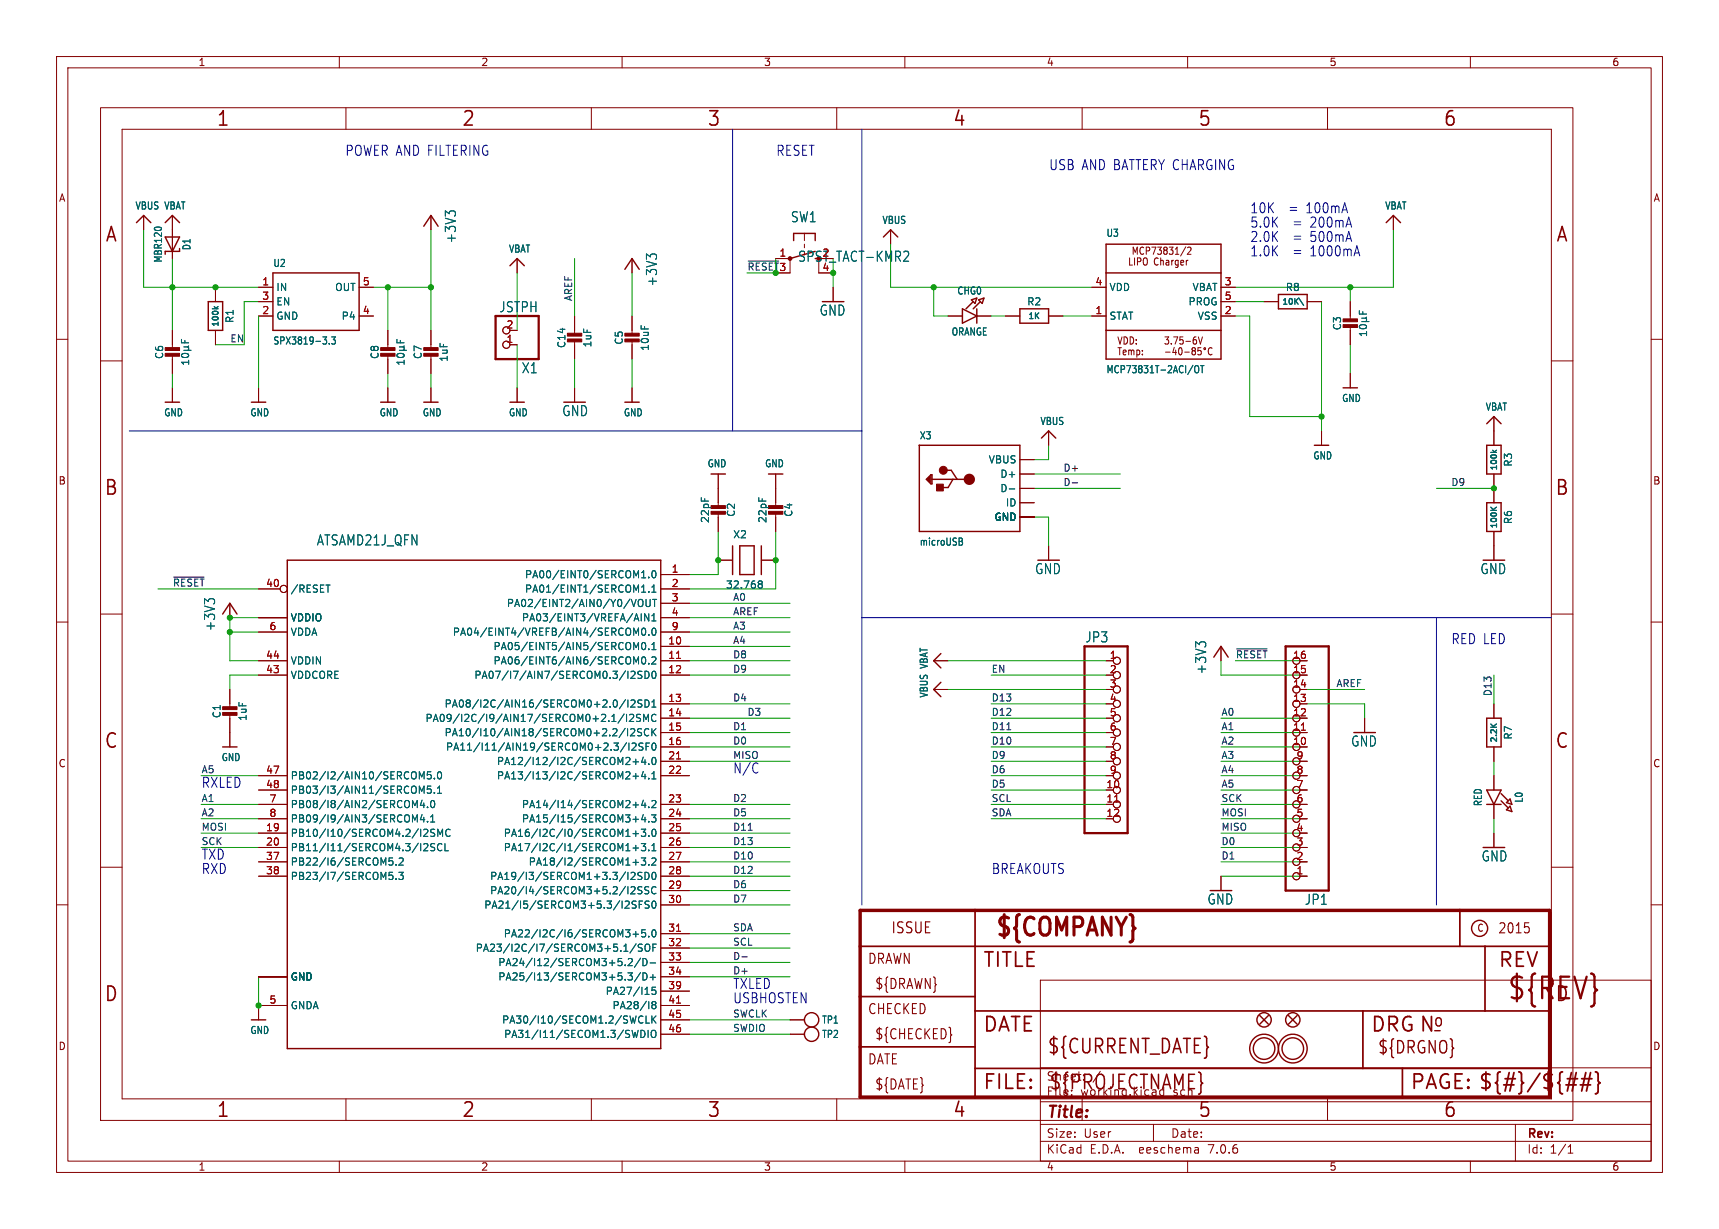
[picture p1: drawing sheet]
<svg xmlns="http://www.w3.org/2000/svg" width="304mm" height="217mm" viewBox="0 0 304 217" stroke-linecap="round" stroke-linejoin="round" font-family="sans-serif">
<defs><g id="words">
<text font-size="5.3" fill="#840000" x="266.4" y="177.3">${REV}</text>
<text font-size="4.4" fill="#840000" x="175.7" y="166.3">${COMPANY}</text>
<g font-size="3.5" fill="#840000">
<text x="38.2" y="22.7">1</text>
<text x="81.6" y="22.7">2</text>
<text x="125" y="22.7">3</text>
<text x="168.4" y="22.7">4</text>
<text x="211.8" y="22.7">5</text>
<text x="255.1" y="22.7">6</text>
<text x="18.5" y="43.1">A</text>
<text x="275" y="43.1">A</text>
<text x="18.3" y="87.9">B</text>
<text x="274.9" y="87.9">B</text>
<text x="18.3" y="132.7">C</text>
<text x="274.9" y="132.7">C</text>
<text x="173.7" y="171.4">TITLE</text>
<text x="264.8" y="171.4">REV</text>
<text x="18.3" y="177.4">D</text>
<text x="274.9" y="177.4">D</text>
<text x="173.7" y="182.9">DATE</text>
<text x="242.3" y="182.9">DRG N</text>
<text x="185.1" y="186.7">${CURRENT_DATE}</text>
<text x="38.2" y="197.9">1</text>
<text x="81.6" y="197.9">2</text>
<text x="125" y="197.9">3</text>
<text x="168.4" y="197.9">4</text>
<text x="173.7" y="193">FILE:</text>
<text x="185.4" y="193">${PROJECTNAME}</text>
<text x="211.8" y="197.9">5</text>
<text x="249.3" y="193">PAGE: ${#}/${##}</text>
<text x="255.1" y="197.9">6</text>
</g>
<g font-size="3" fill="#840000">
<text x="253.4" y="181.9">o</text>
<text x="243.5" y="186.6">${DRGNO}</text>
</g>
<text font-size="2.8" fill="#840000" x="185" y="198.2">Title:</text>
<text font-size="2.7" fill="#840000" x="157.5" y="165.3">ISSUE</text>
<g font-size="2.5" fill="#0000c2">
<text x="61" y="27.7">POWER AND FILTERING</text>
<text x="137.2" y="27.7">RESET</text>
<text x="185.4" y="30.2">USB AND BATTERY CHARGING</text>
<text x="221" y="37.9">10K</text>
<text x="221" y="40.4">5.0K</text>
<text x="228" y="37.9">=</text>
<text x="228.7" y="40.4">=</text>
<text x="231.2" y="37.9">100mA</text>
<text x="231.9" y="40.4">200mA</text>
<text x="221" y="45.5">1.0K</text>
<text x="221" y="42.9">2.0K</text>
<text x="228.7" y="45.5">=</text>
<text x="228.7" y="42.9">=</text>
<text x="231.9" y="45.5">1000mA</text>
<text x="231.9" y="42.9">500mA</text>
<text x="256.5" y="114.1">RED LED</text>
<text x="129.5" y="136.9">N/C</text>
<text x="35.6" y="139.5">RXLED</text>
<text x="35.6" y="152.2">TXD</text>
<text x="35.6" y="154.7">RXD</text>
<text x="175.3" y="154.7">BREAKOUTS</text>
<text x="129.5" y="177.6">USBHOSTEN</text>
<text x="129.5" y="175">TXLED</text>
</g>
<g font-size="2.5" fill="#006464">
<text x="139.8" y="39.5">SW1</text>
<text x="80.8" y="43.1" transform="rotate(-90 80.8 43.1)">+3V3</text>
<text x="116.4" y="50.7" transform="rotate(-90 116.4 50.7)">+3V3</text>
<text x="88.2" y="55.4">JSTPH</text>
<text x="144.8" y="56">GND</text>
<text x="92.2" y="66.2">X1</text>
<text x="99.3" y="73.8">GND</text>
<text x="55.9" y="96.7">ATSAMD21J_QFN</text>
<text x="182.9" y="101.7">GND</text>
<text x="261.7" y="101.7">GND</text>
<text x="38.2" y="111.7" transform="rotate(-90 38.2 111.7)">+3V3</text>
<text x="191.8" y="113.8">JP3</text>
<text x="213.5" y="119.3" transform="rotate(-90 213.5 119.3)">+3V3</text>
<text x="238.8" y="132.2">GND</text>
<text x="261.9" y="152.5">GND</text>
<text x="213.4" y="160.2">GND</text>
<text x="230.6" y="160.2">JP1</text>
</g>
<g font-size="2.5" fill="#840000">
<text x="141" y="46.5">SPST_TACT-KMR2</text>
<text x="264.8" y="165.3">2015</text>
<text x="153.4" y="170.7">DRAWN</text>
<text x="153.4" y="179.6">CHECKED</text>
<text x="154.6" y="175.2">${DRAWN}</text>
<text x="154.6" y="184">${CHECKED}</text>
<text x="153.4" y="188.5">DATE</text>
<text x="154.6" y="192.9">${DATE}</text>
</g>
<g font-size="2.1" fill="#840000">
<text x="185" y="191.3">Sheet:</text>
<text x="193.2" y="191.3">/</text>
<text x="185" y="194">File:</text>
<text x="191" y="194">working.kicad_sch</text>
<text x="185" y="201.4">Size:</text>
<text x="191.6" y="201.4">User</text>
<text x="207" y="201.4">Date:</text>
<text x="270" y="201.6">Rev:</text>
<text x="185" y="204.2">KiCad</text>
<text x="192.7" y="204.2">E.D.A.</text>
<text x="201.6" y="204.2">eeschema</text>
<text x="213.9" y="204.2">7.0.6</text>
<text x="270" y="204.2">Id:</text>
<text x="274" y="204.2">1/1</text>
</g>
<g font-size="1.8" fill="#840000">
<text x="35" y="11.9">1</text>
<text x="85" y="11.9">2</text>
<text x="135" y="11.9">3</text>
<text x="185" y="11.9">4</text>
<text x="235" y="11.9">5</text>
<text x="285" y="11.9">6</text>
<text x="10.3" y="35.9">A</text>
<text x="292.3" y="35.9">A</text>
<text x="199.4" y="47.2">LIPO Charger</text>
<text x="200" y="45.3">MCP73831/2</text>
<text x="197.5" y="63">Temp:</text>
<text x="197.5" y="61.1">VDD:</text>
<text x="205.7" y="61.1">3.75-6V</text>
<text x="10.3" y="85.9">B</text>
<text x="292.2" y="85.9">B</text>
<text x="10.3" y="135.9">C</text>
<text x="292.2" y="135.9">C</text>
<text x="261.1" y="165">C</text>
<text x="10.3" y="185.9">D</text>
<text x="292.2" y="185.9">D</text>
<text x="35" y="207.2">1</text>
<text x="85" y="207.2">2</text>
<text x="135" y="207.2">3</text>
<text x="185" y="207.2">4</text>
<text x="235" y="207.2">5</text>
<text x="285" y="207.2">6</text>
</g>
<g font-size="1.8" fill="#006464">
<text x="23.8" y="37.3">VBUS VBAT</text>
<text x="155.9" y="39.8">VBUS</text>
<text x="244.8" y="37.3">VBAT</text>
<text x="28.8" y="46.5" transform="rotate(-90 28.8 46.5)">MBR120</text>
<text x="33.9" y="44.4" transform="rotate(-90 33.9 44.4)">D1</text>
<text x="48.2" y="47.4">U2</text>
<text x="89.9" y="44.9">VBAT</text>
<text x="195.6" y="42.1">U3</text>
<text x="48.8" y="51.7">IN</text>
<text x="59.2" y="51.7">OUT</text>
<text x="169.2" y="52.3">CHG0</text>
<text x="196.1" y="51.7">VDD</text>
<text x="210.8" y="51.7">VBAT</text>
<text x="227.3" y="51.7">R8</text>
<text x="41.5" y="57.2" transform="rotate(-90 41.5 57.2)">R1</text>
<text x="48.8" y="56.7">GND</text>
<text x="48.8" y="54.2">EN</text>
<text x="60.3" y="56.7">P4</text>
<text x="168.2" y="59.5">ORANGE</text>
<text x="181.5" y="54.2">R2</text>
<text x="196.1" y="56.7">STAT</text>
<text x="210" y="54.2">PROG</text>
<text x="211.7" y="56.7">VSS</text>
<text x="237.3" y="58.5" transform="rotate(-90 237.3 58.5)">C3</text>
<text x="29.1" y="63.6" transform="rotate(-90 29.1 63.6)">C6</text>
<text x="48.2" y="61.1">SPX3819-3.3</text>
<text x="67.2" y="63.6" transform="rotate(-90 67.2 63.6)">C8</text>
<text x="74.8" y="63.6" transform="rotate(-90 74.8 63.6)">C7</text>
<text x="79.4" y="64.1" transform="rotate(-90 79.4 64.1)">1uF</text>
<text x="100.2" y="61.7" transform="rotate(-90 100.2 61.7)">C14</text>
<text x="104.8" y="61.5" transform="rotate(-90 104.8 61.5)">1uF</text>
<text x="110.3" y="61.1" transform="rotate(-90 110.3 61.1)">C5</text>
<text x="114.9" y="62.1" transform="rotate(-90 114.9 62.1)">10uF</text>
<text x="195.6" y="66.2">MCP73831T-2ACI/OT</text>
<text x="237.2" y="71.3">GND</text>
<text x="28.9" y="73.8">GND</text>
<text x="44.2" y="73.8">GND</text>
<text x="67" y="73.8">GND</text>
<text x="74.6" y="73.8">GND</text>
<text x="89.9" y="73.8">GND</text>
<text x="110.2" y="73.8">GND</text>
<text x="162.5" y="77.9">X3</text>
<text x="183.9" y="75.4">VBUS</text>
<text x="262.6" y="72.8">VBAT</text>
<text x="125" y="82.8">GND</text>
<text x="135.2" y="82.8">GND</text>
<text x="174.7" y="82.1">VBUS</text>
<text x="232.1" y="81.4">GND</text>
<text x="267.6" y="82.6" transform="rotate(-90 267.6 82.6)">R3</text>
<text x="176.8" y="84.7">D+</text>
<text x="176.8" y="87.2">D-</text>
<text x="177.8" y="89.8">ID</text>
<text x="125.6" y="92.6" transform="rotate(-90 125.6 92.6)">22pF</text>
<text x="129.5" y="95.4">X2</text>
<text x="130.2" y="91.5" transform="rotate(-90 130.2 91.5)">C2</text>
<text x="135.7" y="92.6" transform="rotate(-90 135.7 92.6)">22pF</text>
<text x="140.3" y="91.5" transform="rotate(-90 140.3 91.5)">C4</text>
<text x="175.8" y="92.3">GND</text>
<text x="267.6" y="92.8" transform="rotate(-90 267.6 92.8)">R6</text>
<text x="162.5" y="96.7">microUSB</text>
<text x="51.3" y="105">/RESET</text>
<text x="89.5" y="107.5">PA02/EINT2/AIN0/Y0/VOUT</text>
<text x="92.7" y="102.5">PA00/EINT0/SERCOM1.0</text>
<text x="92.7" y="105">PA01/EINT1/SERCOM1.1</text>
<text x="128.3" y="104.3">32.768</text>
<text x="51.3" y="110.1">VDDIO</text>
<text x="51.3" y="112.6">VDDA</text>
<text x="80" y="112.6">PA04/EINT4/VREFB/AIN4/SERCOM0.0</text>
<text x="92.2" y="110.1">PA03/EINT3/VREFA/AIN1</text>
<text x="51.3" y="117.7">VDDIN</text>
<text x="87.2" y="115.2">PA05/EINT5/AIN5/SERCOM0.1</text>
<text x="87.2" y="117.7">PA06/EINT6/AIN6/SERCOM0.2</text>
<text x="51.3" y="120.2">VDDCORE</text>
<text x="78.5" y="125.3">PA08/I2C/AIN16/SERCOM0+2.0/I2SD1</text>
<text x="83.8" y="120.2">PA07/I7/AIN7/SERCOM0.3/I2SD0</text>
<text x="164.3" y="123.5" transform="rotate(-90 164.3 123.5)">VBUS VBAT</text>
<text x="39.2" y="127.1" transform="rotate(-90 39.2 127.1)">C1</text>
<text x="43.8" y="127.6" transform="rotate(-90 43.8 127.6)">1uF</text>
<text x="75.1" y="127.9">PA09/I2C/I9/AIN17/SERCOM0+2.1/I2SMC</text>
<text x="78.5" y="130.4">PA10/I10/AIN18/SERCOM0+2.2/I2SCK</text>
<text x="267.6" y="130.9" transform="rotate(-90 267.6 130.9)">R7</text>
<text x="39.1" y="134.8">GND</text>
<text x="78.8" y="132.9">PA11/I11/AIN19/SERCOM0+2.3/I2SF0</text>
<text x="87.8" y="135.5">PA12/I12/I2C/SERCOM2+4.0</text>
<text x="51.3" y="138">PB02/I2/AIN10/SERCOM5.0</text>
<text x="51.3" y="140.6">PB03/I3/AIN11/SERCOM5.1</text>
<text x="51.3" y="143.1">PB08/I8/AIN2/SERCOM4.0</text>
<text x="87.8" y="138">PA13/I13/I2C/SERCOM2+4.1</text>
<text x="92.2" y="143.1">PA14/I14/SERCOM2+4.2</text>
<text x="262.2" y="142.7" transform="rotate(-90 262.2 142.7)">RED</text>
<text x="269.5" y="142" transform="rotate(-90 269.5 142)">L0</text>
<text x="51.3" y="148.2">PB10/I10/SERCOM4.2/I2SMC</text>
<text x="51.3" y="145.6">PB09/I9/AIN3/SERCOM4.1</text>
<text x="89" y="148.2">PA16/I2C/I0/SERCOM1+3.0</text>
<text x="92.2" y="145.6">PA15/I15/SERCOM3+4.3</text>
<text x="51.3" y="150.7">PB11/I11/SERCOM4.3/I2SCL</text>
<text x="51.3" y="153.3">PB22/I6/SERCOM5.2</text>
<text x="51.3" y="155.8">PB23/I7/SERCOM5.3</text>
<text x="86.6" y="155.8">PA19/I3/SERCOM1+3.3/I2SD0</text>
<text x="89" y="150.7">PA17/I2C/I1/SERCOM1+3.1</text>
<text x="93.4" y="153.3">PA18/I2/SERCOM1+3.2</text>
<text x="85.5" y="160.9">PA21/I5/SERCOM3+5.3/I2SFS0</text>
<text x="86.6" y="158.3">PA20/I4/SERCOM3+5.2/I2SSC</text>
<text x="89" y="166">PA22/I2C/I6/SERCOM3+5.0</text>
<text x="51.3" y="173.6">GND</text>
<text x="84" y="168.5">PA23/I2C/I7/SERCOM3+5.1/SOF</text>
<text x="88" y="171">PA24/I12/SERCOM3+5.2/D-</text>
<text x="88" y="173.6">PA25/I13/SERCOM3+5.3/D+</text>
<text x="51.3" y="178.7">GNDA</text>
<text x="107" y="176.1">PA27/I15</text>
<text x="108.2" y="178.7">PA28/I8</text>
<text x="44.2" y="183">GND</text>
<text x="88.7" y="181.2">PA30/I10/SECOM1.2/SWCLK</text>
<text x="89" y="183.7">PA31/I11/SECOM1.3/SWDIO</text>
<text x="145.3" y="181.2">TP1</text>
<text x="145.3" y="183.7">TP2</text>
</g>
<g font-size="1.8" fill="#a90000">
<text x="137.7" y="45.5">1</text>
<text x="145.3" y="45.5">2</text>
<text x="46.3" y="50.5">1</text>
<text x="46.3" y="53.1">3</text>
<text x="64.1" y="50.5">5</text>
<text x="137.7" y="48">3</text>
<text x="145.3" y="48">4</text>
<text x="193.6" y="50.5">4</text>
<text x="216.5" y="50.5">3</text>
<text x="216.5" y="53.1">5</text>
<text x="46.3" y="55.6">2</text>
<text x="64.1" y="55.6">4</text>
<text x="89.5" y="58.2">2</text>
<text x="193.6" y="55.6">1</text>
<text x="216.5" y="55.6">2</text>
<text x="89.5" y="60.7">1</text>
<text x="118.7" y="101.3">1</text>
<text x="46.9" y="103.9">40</text>
<text x="118.7" y="103.9">2</text>
<text x="118.7" y="106.4">3</text>
<text x="47.6" y="111.5">6</text>
<text x="118.7" y="109">4</text>
<text x="118.7" y="111.5">9</text>
<text x="46.9" y="119.1">43</text>
<text x="46.9" y="116.6">44</text>
<text x="118.1" y="114">10</text>
<text x="118.1" y="116.6">11</text>
<text x="118.1" y="119.1">12</text>
<text x="196.1" y="116.6">1</text>
<text x="196.1" y="119.1">2</text>
<text x="228.6" y="119.1">15</text>
<text x="228.6" y="116.6">16</text>
<text x="118.1" y="124.2">13</text>
<text x="196.1" y="121.7">3</text>
<text x="196.1" y="124.2">4</text>
<text x="228.6" y="124.2">13</text>
<text x="228.6" y="121.7">14</text>
<text x="118.1" y="126.7">14</text>
<text x="118.1" y="129.3">15</text>
<text x="118.1" y="131.8">16</text>
<text x="196.1" y="126.7">5</text>
<text x="196.1" y="129.3">6</text>
<text x="196.1" y="131.8">7</text>
<text x="228.6" y="131.8">10</text>
<text x="228.6" y="129.3">11</text>
<text x="228.6" y="126.7">12</text>
<text x="46.9" y="136.9">47</text>
<text x="118.1" y="134.4">21</text>
<text x="118.1" y="136.9">22</text>
<text x="196.1" y="134.4">8</text>
<text x="196.1" y="136.9">9</text>
<text x="229.2" y="136.9">8</text>
<text x="229.2" y="134.4">9</text>
<text x="46.9" y="139.4">48</text>
<text x="47.6" y="142">7</text>
<text x="118.1" y="142">23</text>
<text x="195.5" y="139.4">10</text>
<text x="195.5" y="142">11</text>
<text x="229.2" y="142">6</text>
<text x="229.2" y="139.4">7</text>
<text x="46.9" y="147.1">19</text>
<text x="46.9" y="149.6">20</text>
<text x="47.6" y="144.5">8</text>
<text x="118.1" y="144.5">24</text>
<text x="118.1" y="147.1">25</text>
<text x="118.1" y="149.6">26</text>
<text x="195.5" y="144.5">12</text>
<text x="229.2" y="149.6">3</text>
<text x="229.2" y="147.1">4</text>
<text x="229.2" y="144.5">5</text>
<text x="46.9" y="152.1">37</text>
<text x="46.9" y="154.7">38</text>
<text x="118.1" y="152.1">27</text>
<text x="118.1" y="154.7">28</text>
<text x="229.2" y="154.7">1</text>
<text x="229.2" y="152.1">2</text>
<text x="118.1" y="157.2">29</text>
<text x="118.1" y="159.8">30</text>
<text x="118.1" y="164.8">31</text>
<text x="118.1" y="167.4">32</text>
<text x="118.1" y="169.9">33</text>
<text x="118.1" y="172.5">34</text>
<text x="47.6" y="177.5">5</text>
<text x="118.1" y="175">39</text>
<text x="118.1" y="177.5">41</text>
<text x="118.1" y="180.1">45</text>
<text x="118.1" y="182.6">46</text>
</g>
<text font-size="1.7" fill="#009600" x="132.1" y="47.9">~{RESET}</text>
<g font-size="1.7" fill="#0f0f0f">
<text x="101.3" y="53.3" transform="rotate(-90 101.3 53.3)">AREF</text>
<text x="40.6" y="60.6">EN</text>
<text x="188" y="83.5">D+</text>
<text x="188" y="86">D-</text>
<text x="256.5" y="86">D9</text>
<text x="30.5" y="103.8">~{RESET}</text>
<text x="129.5" y="106.3">A0</text>
<text x="129.5" y="111.4">A3</text>
<text x="129.5" y="108.9">AREF</text>
<text x="129.5" y="114">A4</text>
<text x="129.5" y="119">D9</text>
<text x="129.5" y="116.5">D8</text>
<text x="175.3" y="119">EN</text>
<text x="218.4" y="116.5">~{RESET}</text>
<text x="129.5" y="124.1">D4</text>
<text x="175.3" y="124.1">D13</text>
<text x="236.2" y="121.6">AREF</text>
<text x="263.8" y="123.2" transform="rotate(-90 263.8 123.2)">D13</text>
<text x="129.5" y="129.2">D1</text>
<text x="129.5" y="131.7">D0</text>
<text x="132.1" y="126.7">D3</text>
<text x="175.3" y="131.7">D10</text>
<text x="175.3" y="129.2">D11</text>
<text x="175.3" y="126.7">D12</text>
<text x="215.9" y="129.2">A1</text>
<text x="215.9" y="131.7">A2</text>
<text x="215.9" y="126.7">A0</text>
<text x="175.3" y="136.8">D6</text>
<text x="175.3" y="134.3">D9</text>
<text x="215.9" y="136.8">A4</text>
<text x="215.9" y="134.3">A3</text>
<text x="35.6" y="141.9">A1</text>
<text x="129.5" y="141.9">D2</text>
<text x="175.3" y="141.9">SCL</text>
<text x="175.3" y="139.4">D5</text>
<text x="215.9" y="139.4">A5</text>
<text x="215.9" y="141.9">SCK</text>
<text x="35.6" y="147">MOSI</text>
<text x="35.6" y="144.4">A2</text>
<text x="129.5" y="147">D11</text>
<text x="129.5" y="144.4">D5</text>
<text x="129.5" y="149.5">D13</text>
<text x="175.3" y="144.4">SDA</text>
<text x="215.9" y="149.5">D0</text>
<text x="215.9" y="147">MISO</text>
<text x="215.9" y="144.4">MOSI</text>
<text x="129.5" y="154.6">D12</text>
<text x="129.5" y="152.1">D10</text>
<text x="215.9" y="152.1">D1</text>
<text x="129.5" y="159.7">D7</text>
<text x="129.5" y="157.1">D6</text>
<text x="129.5" y="167.3">SCL</text>
<text x="129.5" y="164.8">SDA</text>
<text x="129.5" y="169.8">D-</text>
<text x="129.5" y="172.4">D+</text>
<text x="129.5" y="180">SWCLK</text>
<text x="129.5" y="182.5">SWDIO</text>
</g>
<g font-size="1.7" fill="#0000c2">
<text x="35.6" y="136.8">A5</text>
<text x="129.5" y="134.3">MISO</text>
<text x="35.6" y="149.5">SCK</text>
</g>
<g font-size="1.4" fill="#006464">
<text x="38.9" y="57.9" transform="rotate(-90 38.9 57.9)">100k</text>
<text x="181.7" y="56.7">1K</text>
<text x="226.6" y="54.2">10K\</text>
<text x="265" y="83.3" transform="rotate(-90 265 83.3)">100k</text>
<text x="265" y="93.6" transform="rotate(-90 265 93.6)">100K</text>
<text x="265" y="131.5" transform="rotate(-90 265 131.5)">2.2K</text>
</g>
</g></defs>
<g fill="none" stroke="#840000" stroke-width=".18">
<path d="M10 10h284v197.3h-284zM12 12h280v193.3h-280zM17.8 19h260.3v179.1h-260.3zM60 10v2M61.2 19v3.9M104.6 19v3.9M110 10v2M148 19v3.9M160 10v2M191.3 19v3.9M210 10v2M234.7 19v3.9"/>
<path d="M260 10v2M21.6 22.9h252.7v171.4h-252.7zM25.4 38.1v2.5M30.5 38.1v7.6M76.2 38.1v2.5M246.4 38.1v2.5M10 60h2M30.5 58.4v3.3M38.1 50.8v2.5M38.1 58.4v2.6M45.7 50.8h2.6M45.7 55.9h2.6"/>
<path d="M45.7 53.3h2.6M63.5 50.8h2.5M63.5 55.9h2.5M68.6 58.4v3.3M76.2 58.4v3.3M90.2 58.4h1.2M91.4 45.7v2.6M101.6 55.9v3.3M111.8 45.7v2.6M111.8 55.9v3.3M137.2 45.7h2.5v2.6M142.2 41.3v1.2"/>
<path d="M142.2 43.2v.6M144.8 45.7v2.6h2.5M147.3 50.8v2.5M157.5 40.6v2.6M167.6 55.9h2.6M172.7 55.9h2.6M177.8 55.9h2.5M185.4 55.9h2.6M193 50.8h2.6M193 55.9h2.6M209.7 43.6l-.9 1.7M210 43.8l.4-.1 .2 .4-.7 .9h.7"/>
<path d="M211.9 59.6l.4 1.2 .3-1.2M215.9 50.8h2.5M215.9 55.9h2.5M215.9 53.3h2.5M223.5 53.3h2.6M231.1 53.3h2.6M238.8 53.3v3.3M238.8 57.7v3.3M292 60h2M17.8 63.8h3.8M30.5 62.7v3.3M30.5 68.6v2.5"/>
<path d="M45.7 68.6v2.5M68.6 62.7v3.3M68.6 68.6v2.5M76.2 62.7v3.3M76.2 68.6v2.5M90.2 61h1.2M91.4 68.6v2.5M101.6 60.2v3.3M101.6 68.6v2.5M111.8 60.2v3.3M111.8 68.6v2.5M185.4 76.2v2.5"/>
<path d="M206.1 62.3h.8M207.6 61.4l-.2 .9h.6M207.9 61.9v.8M208.5 61.7l-.1 .6 .3 .4 .3-.2v-.8M209.5 62.3h.8M210.8 61.7l.2 .3M211 62l-.2 .3v.3l.2 .1h.3l.1-.2-.1-.4-.1-.1M211 62h.2M211.4 61.7l-.2 .3M211.5 60.2v.5M212.4 61.5h-.6v.6l.2-.1h.3l.1 .6-.2 .1-.4-.1M214.3 61.6v-.1a.62 .62 0 0 0-.7 .5 .62 .62 0 0 0 .4 .7l.3-.1"/>
<path d="M233.7 76.2v2.5M238.8 66v2.6M264.2 73.7v5M274.3 63.8h3.8M127 83.8v5.9M127 90.7v3.3M127 99.1h2.5M134.6 99.1h2.6M137.2 83.8v5.9M137.2 90.7v3.3M180.3 91.4h2.6M180.3 83.8h2.6"/>
<path d="M180.3 86.4h2.6M180.3 88.9h2.6M180.3 81.3h2.6M185.4 96.5v2.6M264.2 83.8v5.1M264.2 94v5.1M10 110h2M17.8 108.6h3.8M40.6 106.7v2.5M45.7 116.8h5.1M45.7 119.4h5.1M45.7 109.2h5.1"/>
<path d="M45.7 104.1h3.8M45.7 111.8h5.1M116.8 101.6h5.1M116.8 114.3h5.1M116.8 116.8h5.1M116.8 119.4h5.1M116.8 109.2h5.1M116.8 104.1h5.1M116.8 106.7h5.1M116.8 111.8h5.1M165.1 116.8h2.5M195.6 116.8h1.2"/>
<path d="M215.9 114.3v2.5M229.9 116.8h1.2M229.9 119.4h1.2M274.3 108.6h3.8M292 110h2M40.6 121.9v3.3M40.6 126.2v5.9M45.7 137.2h5.1M45.7 139.7h5.1M116.8 124.5h5.1M116.8 127h5.1M116.8 129.5h5.1"/>
<path d="M116.8 132.1h5.1M116.8 134.6h5.1M116.8 137.2h5.1M165.1 121.9h2.5M195.6 127h1.2M195.6 129.5h1.2M195.6 132.1h1.2M195.6 134.6h1.2M195.6 137.2h1.2M195.6 121.9h1.2M229.9 124.5h1.2M229.9 127h1.2"/>
<path d="M229.9 129.5h1.2M229.9 132.1h1.2M229.9 134.6h1.2M229.9 137.2h1.2M229.9 139.7h1.2M229.9 121.9h1.2M241.3 127v2.5M264.2 124.5v2.5M264.2 132.1v2.5M264.2 137.2v2.5M10 160h2M17.8 153.4h3.8"/>
<path d="M45.7 147.3h5.1M45.7 149.9h5.1M45.7 142.2h5.1M45.7 144.8h5.1M45.7 152.4h5.1M45.7 154.9h5.1M116.8 147.3h5.1M116.8 149.9h5.1M116.8 142.2h5.1M116.8 144.8h5.1M116.8 152.4h5.1M116.8 154.9h5.1"/>
<path d="M116.8 157.5h5.1M215.9 154.9v2.6M229.9 147.3h1.2M229.9 149.9h1.2M229.9 142.2h1.2M229.9 144.8h1.2M229.9 152.4h1.2M229.9 154.9h1.2M264.2 142.2v2.6M264.2 147.3v2.6M274.3 153.4h3.8M292 160h2"/>
<path d="M45.7 172.7h5.1M50.8 177.8h-5.1v2.5M116.8 172.7h5.1M116.8 160h5.1M116.8 165.1h5.1M116.8 167.6h5.1M116.8 170.2h5.1M116.8 175.3h5.1M116.8 177.8h5.1M184 173.3h108v32h-108zM61.2 194.3v3.8M104.6 194.3v3.8"/>
<path d="M116.8 180.3h5.1M116.8 182.9h5.1M139.7 180.3h2.5M139.7 182.9h2.5M148 194.3v3.8M184 198.8h108M184 194.8h108M184 188.8h108M191.3 194.3v3.8M204 198.8v3M234.7 194.3v3.8M268 198.8v6.5"/>
<path d="M60 205.3v2M110 205.3v2M160 205.3v2M184 201.8h108M210 205.3v2M211.8 203l.1 .9M211.9 203.8l-.1 .1M211.9 203.3h-.1M260 205.3v2M277.3 203.9h.8M277.3 202.8l.4-.4v1.5"/>
<circle cx="89.5" cy="58.4" r=".63"/>
<circle cx="89.5" cy="61" r=".63"/>
<circle cx="213" cy="61.6" r=".17"/>
<circle cx="50.2" cy="104.1" r=".63"/>
<circle cx="197.5" cy="116.8" r=".63"/>
<circle cx="197.5" cy="119.4" r=".63"/>
<circle cx="229.2" cy="116.8" r=".63"/>
<circle cx="229.2" cy="119.4" r=".63"/>
<circle cx="197.5" cy="129.5" r=".63"/>
<circle cx="197.5" cy="132.1" r=".63"/>
<circle cx="197.5" cy="121.9" r=".63"/>
<circle cx="197.5" cy="127" r=".63"/>
<circle cx="197.5" cy="124.5" r=".63"/>
<circle cx="197.5" cy="137.2" r=".63"/>
<circle cx="197.5" cy="134.6" r=".63"/>
<circle cx="197.5" cy="139.7" r=".63"/>
<circle cx="229.2" cy="124.5" r=".63"/>
<circle cx="229.2" cy="121.9" r=".63"/>
<circle cx="229.2" cy="129.5" r=".63"/>
<circle cx="229.2" cy="127" r=".63"/>
<circle cx="229.2" cy="132.1" r=".63"/>
<circle cx="229.2" cy="134.6" r=".63"/>
<circle cx="229.2" cy="139.7" r=".63"/>
<circle cx="229.2" cy="137.2" r=".63"/>
<circle cx="197.5" cy="142.2" r=".63"/>
<circle cx="197.5" cy="144.8" r=".63"/>
<circle cx="229.2" cy="149.9" r=".63"/>
<circle cx="229.2" cy="154.9" r=".63"/>
<circle cx="229.2" cy="147.3" r=".63"/>
<circle cx="229.2" cy="152.4" r=".63"/>
<circle cx="229.2" cy="142.2" r=".63"/>
<circle cx="229.2" cy="144.8" r=".63"/>
</g>
<g fill="none" stroke="#840000" stroke-width=".25">
<path d="M24.1 39.4l1.3-1.3 1.3 1.3M29.2 39.4l1.3-1.3 1.2 1.3M245.1 39.4l1.3-1.3 1.2 1.3M29.2 41.9h2.5l-1.2 2.5zM31.7 43.9v.5h-2.5M36.8 53.3h2.6v5.1h-2.6zM48.3 48.3h15.2v10.1h-15.2zM74.9 40l1.3-1.9 1.3 1.9M90.2 47l1.2-1.3 1.3 1.3M110.5 47.6l1.3-1.9 1.2 1.9M140.3 42.5v-1.2h3.8v1.2M144.1 44.4l-4.4 1.3"/>
<path d="M156.2 41.9l1.3-1.3 1.2 1.3M170.2 54.6l2.5 1.3-2.5 1.2zM171.8 53l.9-.3-.3 1zM172.1 53.3l-1.3 1.3M172.7 54.6v2.5M173 53l1-.3-.3 1zM173.4 53.3l-1.3 1.3M180.3 54.6h5.1v2.5h-5.1zM195.6 58.4h20.3M195.6 48.3h20.3M195.6 43.2h20.3v20.3h-20.3zM226.1 52.1h5v2.5h-5z"/>
<path d="M29.2 71.1h2.5M44.4 71.1h2.6M67.3 71.1h2.5M74.9 71.1h2.6M90.2 71.1h2.5M110.5 71.1h2.5M162.5 78.7h17.8v15.3h-17.7v-15.3M184.1 77.5l1.3-1.3 1.3 1.3M232.4 78.7h2.5M237.5 68.6h2.5M262.9 74.9l1.3-1.2 1.2 1.2M262.9 78.7h2.5v5.1h-2.5z"/>
<path d="M50.8 99.1h66v86.3h-66zM125.7 83.8h2.6M129.5 96.5v5.1M130.8 96.5h2.5v5.1h-2.5zM134.6 96.5v5.1M135.9 83.8h2.5M164 84.8l.4-.4v.8l-.2-.2v-.2M164.6 84h.2v1.6h-.2l-.8-.8zM164.6 84v1.4M164.8 84.8h6.6M167.2 83.2h1l1.1 1.6M168.5 84.8l-.9 1.4h-1.1"/>
<path d="M262.9 88.9h2.5v5.1h-2.5zM39.4 108.6l1.2-1.9 1.3 1.9M166.4 115.6l-1.3 1.2 1.3 1.3M214.6 116.2l1.3-1.9 1.3 1.9M39.4 132.1h2.5M166.4 120.6l-1.3 1.3 1.3 1.3M262.9 127h2.5v5.1h-2.5zM262.9 139.7h2.5l-1.2 2.5zM262.9 142.2h2.5M265.4 140.3l1.3 1.3M265.4 141.6l1.3 1.3M266.4 141.9l.6-.6 .3 .9z"/>
<path d="M266.4 143.2l.6-.6 .3 .9zM222.8 179.6l1.5 1.5M224.3 179.6l-1.5 1.5M227.8 179.6l1.6 1.5M229.4 179.6l-1.6 1.5M44.4 180.3h2.6"/>
<circle cx="261.6" cy="164.2" r="1.42"/>
<circle cx="143.5" cy="182.9" r="1.27"/>
<circle cx="143.5" cy="180.3" r="1.27"/>
<circle cx="223.5" cy="185.4" r="2.54"/>
<circle cx="223.5" cy="185.4" r="1.9"/>
<circle cx="223.5" cy="180.3" r="1.27"/>
<circle cx="228.6" cy="185.4" r="2.54"/>
<circle cx="228.6" cy="185.4" r="1.9"/>
<circle cx="228.6" cy="180.3" r="1.27"/>
</g>
<path d="M37.9 54.2l.4 .4M38.6 54.2l-.4 .3M229.6 52.7l.9 1.3M263.9 79.6l.4 .4M264.6 79.6l-.4 .3M263.6 89.7l.6 .6M264.6 89.7l-.6 .4" fill="none" stroke="#006464" stroke-width=".2"/>
<path d="M87.6 55.9h7.6v7.6h-7.6zM191.8 114.3h7.6v33h-7.6zM227.3 114.3h7.6v43.2h-7.6z" fill="none" stroke="#840000" stroke-width=".41"/>
<g fill="#840000" stroke="#840000" stroke-width=".18">
<path d="M29.2 62.5h2.5v.5h-2.5z"/>
<path d="M29.2 61.5h2.5v.5h-2.5z"/>
<path d="M110.5 59.9h2.5v.6h-2.5z"/>
<path d="M110.5 58.9h2.5v.5h-2.5z"/>
<path d="M100.3 59.9h2.6v.6h-2.6z"/>
<path d="M100.3 58.9h2.6v.5h-2.6z"/>
<path d="M125.7 89.4h2.6v.5h-2.6z"/>
<path d="M125.7 90.4h2.6v.5h-2.6z"/>
<path d="M67.3 62.5h2.5v.5h-2.5z"/>
<path d="M67.3 61.5h2.5v.5h-2.5z"/>
<path d="M237.5 57.4h2.5v.5h-2.5z"/>
<path d="M237.5 56.4h2.5v.5h-2.5z"/>
<path d="M39.4 126h2.5v.5h-2.5z"/>
<path d="M39.4 125h2.5v.5h-2.5z"/>
<path d="M135.9 89.4h2.5v.5h-2.5z"/>
<path d="M135.9 90.4h2.5v.5h-2.5z"/>
<path d="M165.6 85.6h1.2v1.2h-1.2z"/>
<path d="M74.9 62.5h2.6v.5h-2.6z"/>
<path d="M74.9 61.5h2.6v.5h-2.6z"/>
<circle cx="166.8" cy="83.2" r=".7"/>
<circle cx="139.7" cy="45.7" r=".33"/>
</g>
<g fill="none" stroke="#006464" stroke-width=".18">
<path d="M79.4 37.8l-.7-.5v.9M79.6 37.4h.8M57.1 59.6h.7l-.4 .5M58.6 59.6h.7l-.4 .5 .4 .1v.5l-.2 .1-.5-.1M115 45.4l-.7-.5v.9M115.2 45h.7M160.4 44.4l.3 .4-.1 .4-.9 1h1M240.4 54.9v.6h1.2M240.5 57.5a.69 .69 0 0 1 1.1 .3 .72 .72 0 0 1-1.2-.1zM240.8 56.9h1.3M240.8 56.3h.7M241 55.1v.4"/>
<path d="M241.5 56.3l.1 .1v.3l-.1 .2M241.6 58.6v.7M241.6 59h-1.2l.3 .3M241.6 56.1l-.1 .2M32.1 60v.6h1.3M32.2 62.6a.69 .69 0 0 1 1.2 .3 .72 .72 0 0 1-1.3-.1zM32.5 61.9h1.3M32.5 61.3h.7M32.7 60.2v.4M33.2 61.3l.2 .2v.3l-.2 .1M33.4 63.7v.7M33.4 64.1h-1.3l.4 .3"/>
<path d="M33.4 61.2l-.2 .1M57.7 60.2v.5M58.2 60.7v.1M70.2 60v.6h1.3M70.3 62.7a.75 .75 0 0 1 1.2 .2 .72 .72 0 0 1-1.3-.1zM70.6 61.9h1.3M70.6 61.3h.7M70.8 60.2v.4M71.3 61.3l.2 .2v.3l-.2 .1M71.5 64.1h-1.3l.4 .3M71.5 63.7v.7M71.5 61.2l-.2 .1"/>
<path d="M210.9 64.6l-.9 1.6M211.4 64.7h.3l.2 .1 .1 .7-.3 .4-.4-.2v-.6zM212.3 64.7h.6M212.6 64.7v1.2M169.6 95.1l.5 .2 .1 .2-.2 .2M169.6 95.7h.4M170 95.7l.2 .3v.3l-.6 .1M178.5 86.5h.9M36.8 106.4l-.6-.5v.9M37 105.9h.8M57.6 103.4h.8M111.6 118.8l.5-.1 .2 .4-.8 .9h.8"/>
<path d="M112.1 113.6l.4 .9 .4-.9v1.3M112.1 112.3v-1.2l.4 .9 .4-.9v1.2M112.5 106l-.4 1.3M112.5 117.1l.4-1v1.3M112.9 106.2l.2-.2a.43 .43 0 0 1 .6 .4v.4a.42 .42 0 0 1-.4 .5 .42 .42 0 0 1-.5-.5zM113.4 108.5v1.3M113.4 102.2h.8M113.4 103.8l.4-.4v1.3M113.4 104.7h.8M113.5 118.8l-.5-.1-.2 .2 .1 .3 .5 .3v.3l-.1 .2-.5-.1M113.6 113.7l.2-.1a.68 .68 0 0 1 .4 .6 .68 .68 0 0 1-.4 .7l-.2-.1-.2-.4zM113.6 111.2l.2-.1a.68 .68 0 0 1 .4 .6 .68 .68 0 0 1-.4 .6l-.2-.1-.2-.3z"/>
<path d="M113.6 116.3l.2-.2a.68 .68 0 0 1 .4 .7 .68 .68 0 0 1-.4 .6l-.2-.1-.2-.4zM114.1 118.7a.64 .64 0 0 1 .7 .6 .64 .64 0 0 1-.7 .7zM114.2 106v1l.3 .3 .3-.1 .2-.2v-1M114.7 102.1v.1M114.7 104.6v.1M114.7 108.5v1.3l-.7-1.3v1.3M114.7 112.2v.1M114.7 114.8v.1M114.7 117.3v.1M115.3 116.3l.4-.2 .3 .4-.8 .9h.8M115.3 114.9h.7M115.3 103.8l.3-.4v1.3"/>
<path d="M115.3 108.9l.3-.4v1.3M115.3 114l.3-.4v1.3M115.3 104.7h.7M115.3 109.8h.7M115.4 101l.2-.1a.68 .68 0 0 1 .4 .6 .68 .68 0 0 1-.4 .7l-.2-.1-.1-.4zM115.4 111.2l.2-.1a.68 .68 0 0 1 .4 .6 .68 .68 0 0 1-.4 .6l-.2-.1-.1-.3zM115.4 118.8l.2-.1a.68 .68 0 0 1 .4 .6 .68 .68 0 0 1-.4 .7l-.2-.2-.1-.3zM115.4 106h.7M115.7 106v1.3M134.2 103.2l.1 .1M134.2 102.8l.3-.1 .2 .1 .1 .2-.3 .3M134.3 103.3h.2"/>
<path d="M134.3 103.3h-.1M134.5 103.3l.3 .2-.1 .4-.2 .1-.3-.1M212.1 114l-.7-.5v.9M212.3 113.6h.7M74.1 136.5l.5 .9 .4-.9v1.2M76.2 136.5h-.6l-.1 .6 .2-.1h.4l.2 .2-.1 .4-.2 .1-.5-.1M76.2 139h-.6l-.1 .6 .2-.1 .4 .1 .2 .1-.1 .5-.2 .1-.5-.1M76.8 137.6v.1M77.4 139.4l.3-.4v1.3M77.5 136.6l.2-.1a.68 .68 0 0 1 .4 .6 .68 .68 0 0 1-.4 .6l-.2-.1-.1-.3zM110.4 126.2l-1.1 1.7M110.5 128.8l-1 1.6"/>
<path d="M110.6 123.7l-1.1 1.6M110.8 126.3v1.3M110.8 131.3l-1.1 1.7M111 128.8v1.3M111 123.8v1.2M111.2 131.4v1.3M111.3 136.5l.1 .2-.1 .3-.7 .7h.8M111.3 126.4l.5-.1 .3 .4-.8 .9h.8M111.5 129l.5-.2 .2 .4-.7 .9h.7M111.6 123.9l.5-.1 .2 .3-.8 .9h.8M111.8 131.5l.4-.1 .3 .4-.8 .9h.8M111.9 134.7h1"/>
<path d="M111.9 137.3h1M112.4 134.2v1M112.4 136.8v.9M113.3 126.4l-.5-.1-.3 .3 .2 .3 .5 .2v.4l-.2 .1-.5-.1M113.4 128.9l-.4-.1-.2 .2v.3l.5 .3 .1 .3-.2 .2h-.5M113.5 123.8h-.5l-.2 .2 .1 .3 .5 .3v.3l-.1 .1h-.5M113.7 131.5l-.5-.1-.2 .1v.4l.6 .2 .1 .3-.3 .3-.4-.1M113.8 133.9l-.4 .9h.8M113.8 136.4l-.4 .9h.8M113.8 127.6v-1.3l.4 .9 .5-.9v1.3M114.1 123.8a.64 .64 0 0 1 .7 .6 .64 .64 0 0 1-.7 .6zM114.1 134.4v.8"/>
<path d="M114.1 136.9v.8M114.2 132h.5M114.7 135.1v.1M114.7 137.6v.1M114.7 129a.6 .6 0 0 0-.8 .4 .6 .6 0 0 0 .6 .7l.2-.1M114.8 131.4h-.6v1.3M115.3 128.8v1.3M115.3 124.1l.3-.3v1.2M115.3 136.8l.3-.3v1.2M115.3 125h.7M115.3 137.7h.7M115.4 131.5l.2-.1a.68 .68 0 0 1 .4 .6 .68 .68 0 0 1-.4 .7l-.2-.2-.1-.3z"/>
<path d="M115.4 134.1l.2-.2a.68 .68 0 0 1 .4 .7 .68 .68 0 0 1-.4 .6l-.2-.1-.1-.4zM115.4 129.4l.6 .7M116 126.4a.6 .6 0 0 0-.8 .5 .6 .6 0 0 0 .5 .7l.3-.1M116 128.8l-.7 .8M68.8 151.7h.6M68.8 152.3l.4-.1 .3 .2-.1 .5h-.6M68.8 154.2h.6M68.8 154.8l.4-.1 .3 .3-.1 .5h-.6M70 152.9v.1M70 155.4v.1M70.5 154.2h.8l-.4 .5 .3 .2v.5l-.1 .1-.6-.1M70.6 151.8l.5-.1 .2 .4-.8 .9h.8"/>
<path d="M72.9 141.5l.5 1 .4-1v1.3M72.9 144.1l.5 .9 .4-.9v1.3M74.1 140.3v-1.3l.5 .9 .4-.9v1.3M74.6 141.5l-.3 .9h.8M74.6 144l-.3 .9h.8M74.9 142v.8M74.9 144.5v.9M75.1 149.2h.4l.2 .3-.8 .9h.8M75.6 142.7v.1M75.6 145.2v.2M76.1 145.4h.8M76.1 144.5l.4-.4v1.3"/>
<path d="M76.3 141.7l.1-.2a.68 .68 0 0 1 .5 .7 .68 .68 0 0 1-.5 .6l-.1-.1-.2-.4zM76.8 140.2v.1M76.9 146.7l-.5-.1-.3 .3 .2 .3 .5 .2v.4l-.2 .1-.5-.1M76.9 149.2h-.5l-.3 .2 .2 .3 .5 .3v.3l-.2 .1h-.5M77.4 140.3h.7M77.4 147.9v-1.3l.4 .9 .5-.9v1.3M78.1 149.3a.6 .6 0 0 0-.8 .4 .6 .6 0 0 0 .6 .7l.2-.1M78.7 149.2v1.2h.6M79.6 146.8a.6 .6 0 0 0-.8 .4 .6 .6 0 0 0 .5 .7l.3-.1M111.6 154.4l.5-.2 .2 .4-.8 .9h.8M111.6 156.9l.5-.1 .2 .4-.8 .9h.8M111.9 142.3h1"/>
<path d="M111.9 144.9h1M111.9 147.4h1M111.9 150h1M112.4 146.9v1M112.4 149.5v.9M112.5 159.4l-.5-.1-.2 .2v.3l.6 .3 .1 .3-.3 .2-.4-.1M113 159.9h.4M113.4 146.6h.8l-.4 .5 .3 .1v.6l-.2 .1-.5-.1M113.4 149.2h.8l-.4 .5 .3 .1v.5l-.2 .1-.5-.1M113.4 151.7h.8l-.4 .5 .3 .1v.6l-.2 .1-.5-.1M113.5 154.3l-.5-.1-.2 .2v.3l.6 .3 .1 .3-.2 .2h-.5M113.5 156.9l-.5-.1-.2 .1v.4l.6 .2 .1 .3-.2 .3-.5-.1"/>
<path d="M113.6 159.3h-.6v1.3M113.8 141.5l-.4 .9h.8M113.8 144l-.4 .9h.8M114.1 142v.8M114.1 144.5v.9M114.1 154.2a.64 .64 0 0 1 .7 .7 .64 .64 0 0 1-.7 .6zM114.7 145.2v.2M114.7 142.7v.1M114.7 147.8v.1M114.7 150.3v.1M114.7 152.9v.1M114.7 156.9l-.5-.1-.1 .1v.4l.5 .2 .1 .3-.2 .3-.5-.1"/>
<path d="M114.8 159.4l-.5-.1-.2 .2v.3l.6 .3 .1 .3-.3 .2-.4-.1M115.2 144.1h.8l-.4 .5 .3 .1v.5l-.2 .2-.5-.2M115.3 141.7l.4-.2 .3 .4-.8 .9h.8M115.3 151.8l.4-.1 .3 .4-.8 .9h.8M115.3 149.5l.3-.3v1.2M115.3 150.4h.7M115.4 146.8l.2-.2a.68 .68 0 0 1 .4 .7 .68 .68 0 0 1-.4 .6l-.2-.1-.1-.4zM115.4 154.4l.2-.2a.68 .68 0 0 1 .4 .7 .68 .68 0 0 1-.4 .6l-.2-.1-.1-.4zM115.4 159.5l.2-.2a.68 .68 0 0 1 .4 .7 .68 .68 0 0 1-.4 .6l-.2-.1-.1-.4zM116 156.9a.6 .6 0 0 0-.8 .4 .6 .6 0 0 0 .5 .8l.3-.2M110.3 168.2h.7M111 172h.8l-.4 .5 .4 .1v.5l-.2 .2h-.4"/>
<path d="M111.1 169.6l.5-.1 .2 .4-.8 .9h.8M111.9 165.2h1M112.4 164.7v1M112.5 166.9l-1.1 1.6M113.3 169.4l-1.1 1.7M113.3 172l-1.1 1.6M113.6 167l-.5-.1-.3 .3 .2 .3 .5 .2v.4l-.2 .1h-.5M113.7 179.8a.6 .6 0 0 0-.8 .4 .6 .6 0 0 0 .5 .7l.3-.1M113.7 169.5a.64 .64 0 0 1 .7 .6 .64 .64 0 0 1-.7 .7zM113.7 172a.64 .64 0 0 1 .7 .7 .64 .64 0 0 1-.7 .6zM114.1 164.4h-.6l-.1 .6 .2-.1 .5 .1 .1 .1-.1 .5-.2 .1-.5-.1M114.1 167.1l.3-.2a.43 .43 0 0 1 .5 .5v.4a.42 .42 0 0 1-.4 .4 .42 .42 0 0 1-.4-.4z"/>
<path d="M114.2 179.6v1.3h.6M114.7 165.6v.1M115 170.3h.9M115 172.8h.9M115.3 179.6v1.3M115.4 164.5l.2-.1a.68 .68 0 0 1 .4 .6 .68 .68 0 0 1-.4 .7l-.2-.1-.1-.4zM115.4 167.6h.5M115.4 172.3v1M115.5 177.7l-.2-.3 .2-.3h.2l.3 .3-.3 .3M115.5 177.7l-.2 .2v.4l.2 .1 .4-.1 .1-.2v-.2l-.3-.2M115.5 177.7h.2M115.9 174.6h-.6v.6l.1-.1h.5l.1 .2-.1 .4-.2 .1-.4-.1"/>
<path d="M116 179.6l-.7 .8M116.1 166.9h-.7v1.3M112.8 182.2l-.3 1.3M113.3 182.2a.64 .64 0 0 1 .8 .6 .64 .64 0 0 1-.8 .7zM114.6 182.2v1.3M115.2 182.4l.2-.2a.43 .43 0 0 1 .6 .4v.4a.42 .42 0 0 1-.4 .5 .42 .42 0 0 1-.5-.5zM115.4 180.2l.6 .7"/>
</g>
<path d="M119.6 116.4h.7M119.6 134.2h.7M230.1 129.1h.7M197.1 141.8h.7M119.6 164.7h.7M119.6 177.4h.7" fill="none" stroke="#a90000" stroke-width=".18"/>
<path d="M152.1 161h121.9v33h-121.9z" fill="none" stroke="#840000" stroke-width=".61"/>
<path d="M152.1 176.2h20.3M152.1 167.3h121.9M172.4 161v33M172.4 178.8h101.6M241 178.8v10.1M258.1 161v6.3M262.6 167.3v11.5M152.1 185.1h20.3M172.4 188.9h101.6M248 188.9v5.1" fill="none" stroke="#840000" stroke-width=".3"/>
<path d="M276.9 191.8h1.8M277.1 190.8h1.9M278.7 189.7l-.7 3.2M279.4 191.8h1.9M279.7 190.8h1.8M280.4 189.7l-.7 3.2M281.3 189.7l-.8 3.2M282.1 189.5l.4 .2 .1 .2v1.2l.3 .4-.3 .3v1.2l-.1 .3-.4 .1" fill="none" stroke="#840000" stroke-width=".32"/>
<path d="M269.6 163.2h.7M270.3 163.9a.72 .72 0 0 1 0 .9v.1M168.2 182.9l.1 .1-.1 .1" fill="none" stroke="#840000" stroke-width=".19"/>
<circle cx="171.4" cy="84.8" r=".5" fill="none" stroke="#840000" stroke-width="1"/>
<path d="M132.3 46.2h5.4M189.6 85.4h.9M30.7 102h5.4M218.7 114.7h5.3M178 129h.7M132.3 146.8h.7M131.2 169.2h.9" fill="none" stroke="#0f0f0f" stroke-width=".18"/>
<path d="M129.5 22.9v53.3M152.4 22.9v137.1M22.9 76.2h129.5M152.4 109.2h121.9M254 109.2v50.8M133.7 134.9l.3 .2M134 136.5l-.3 .2" fill="none" stroke="#0000c2" stroke-width=".18"/>
<g fill="none" stroke="#009600" stroke-width=".18">
<path d="M25.4 40.6v10.2h20.3M30.5 45.7v12.7M45.7 53.3h-2.5v7.7h-5.1M45.7 55.9v12.7M66 50.8h10.2M68.6 50.8v7.6M76.2 40.6v17.8M91.4 48.3v10.1M101.6 45.7v10.2M111.8 48.3v7.6M137.2 45.7v2.6h-5.1M147.3 45.7v5.1"/>
<path d="M157.5 43.2v7.6h35.5M165.1 50.8v5.1h2.5M175.3 55.9h2.5M188 55.9h5M218.4 55.9h2.6v17.8h12.7M218.4 53.3h5.1M233.7 53.3v22.9M238.8 50.8v2.5M246.4 40.6v10.2h-28M30.5 66v2.6M68.6 66v2.6M76.2 66v2.6"/>
<path d="M91.4 61v7.6M101.6 63.5v5.1M111.8 63.5v5.1M185.4 78.7v2.6h-2.5M238.8 61v5M127 94v7.6h-5.1M137.2 94v10.1h-15.3M182.9 91.4h2.5v5.1M182.9 86.4h15.2M182.9 83.8h15.2M254 86.4h10.2M27.9 104.1h17.8"/>
<path d="M40.6 111.8h5.1M45.7 109.2h-5.1v7.6h5.1M45.7 119.4h-5.1v2.5M121.9 116.8h17.8M121.9 119.4h17.8M121.9 106.7h17.8M121.9 109.2h17.8M121.9 114.3h17.8M121.9 111.8h17.8M167.6 116.8h28M175.3 119.4h20.3M215.9 116.8v2.6h15.2"/>
<path d="M218.4 116.8h12.7M264.2 119.4v5.1M35.6 137.2h10.1M121.9 127h17.8M121.9 129.5h17.8M121.9 132.1h17.8M121.9 134.6h17.8M121.9 124.5h17.8M167.6 121.9h28M175.3 139.7h20.3M175.3 127h20.3M175.3 129.5h20.3"/>
<path d="M175.3 137.2h20.3M175.3 132.1h20.3M175.3 134.6h20.3M175.3 124.5h20.3M215.9 139.7h15.2M215.9 127h15.2M215.9 129.5h15.2M215.9 137.2h15.2M215.9 132.1h15.2M215.9 134.6h15.2M231.1 124.5h10.2v2.5M231.1 121.9h10.2"/>
<path d="M264.2 134.6v2.6M35.6 149.9h10.1M35.6 144.8h10.1M35.6 147.3h10.1M35.6 142.2h10.1M121.9 149.9h17.8M121.9 144.8h17.8M121.9 152.4h17.8M121.9 147.3h17.8M121.9 154.9h17.8M121.9 142.2h17.8M121.9 157.5h17.8"/>
<path d="M175.3 144.8h20.3M175.3 142.2h20.3M215.9 149.9h15.2M215.9 144.8h15.2M215.9 152.4h15.2M215.9 147.3h15.2M215.9 154.9h15.2M215.9 142.2h15.2M264.2 144.8v2.5M45.7 172.7v5.1M121.9 172.7h17.8M121.9 170.2h17.8"/>
<path d="M121.9 160h17.8M121.9 167.6h17.8M121.9 165.1h17.8M121.9 180.3h17.8M121.9 182.9h17.8"/>
</g>
<g fill="#009600" stroke="#009600" stroke-width=".18">
<circle cx="264.2" cy="86.4" r=".46"/>
<circle cx="238.8" cy="50.8" r=".46"/>
<circle cx="233.7" cy="73.7" r=".46"/>
<circle cx="137.2" cy="99.1" r=".46"/>
<circle cx="165.1" cy="50.8" r=".46"/>
<circle cx="147.3" cy="48.3" r=".46"/>
<circle cx="127" cy="99.1" r=".46"/>
<circle cx="40.6" cy="109.2" r=".46"/>
<circle cx="40.6" cy="111.8" r=".46"/>
<circle cx="68.6" cy="50.8" r=".46"/>
<circle cx="30.5" cy="50.8" r=".46"/>
<circle cx="38.1" cy="50.8" r=".46"/>
<circle cx="76.2" cy="50.8" r=".46"/>
<circle cx="45.7" cy="177.8" r=".46"/>
</g>
<use href="#words"/>
</svg>
